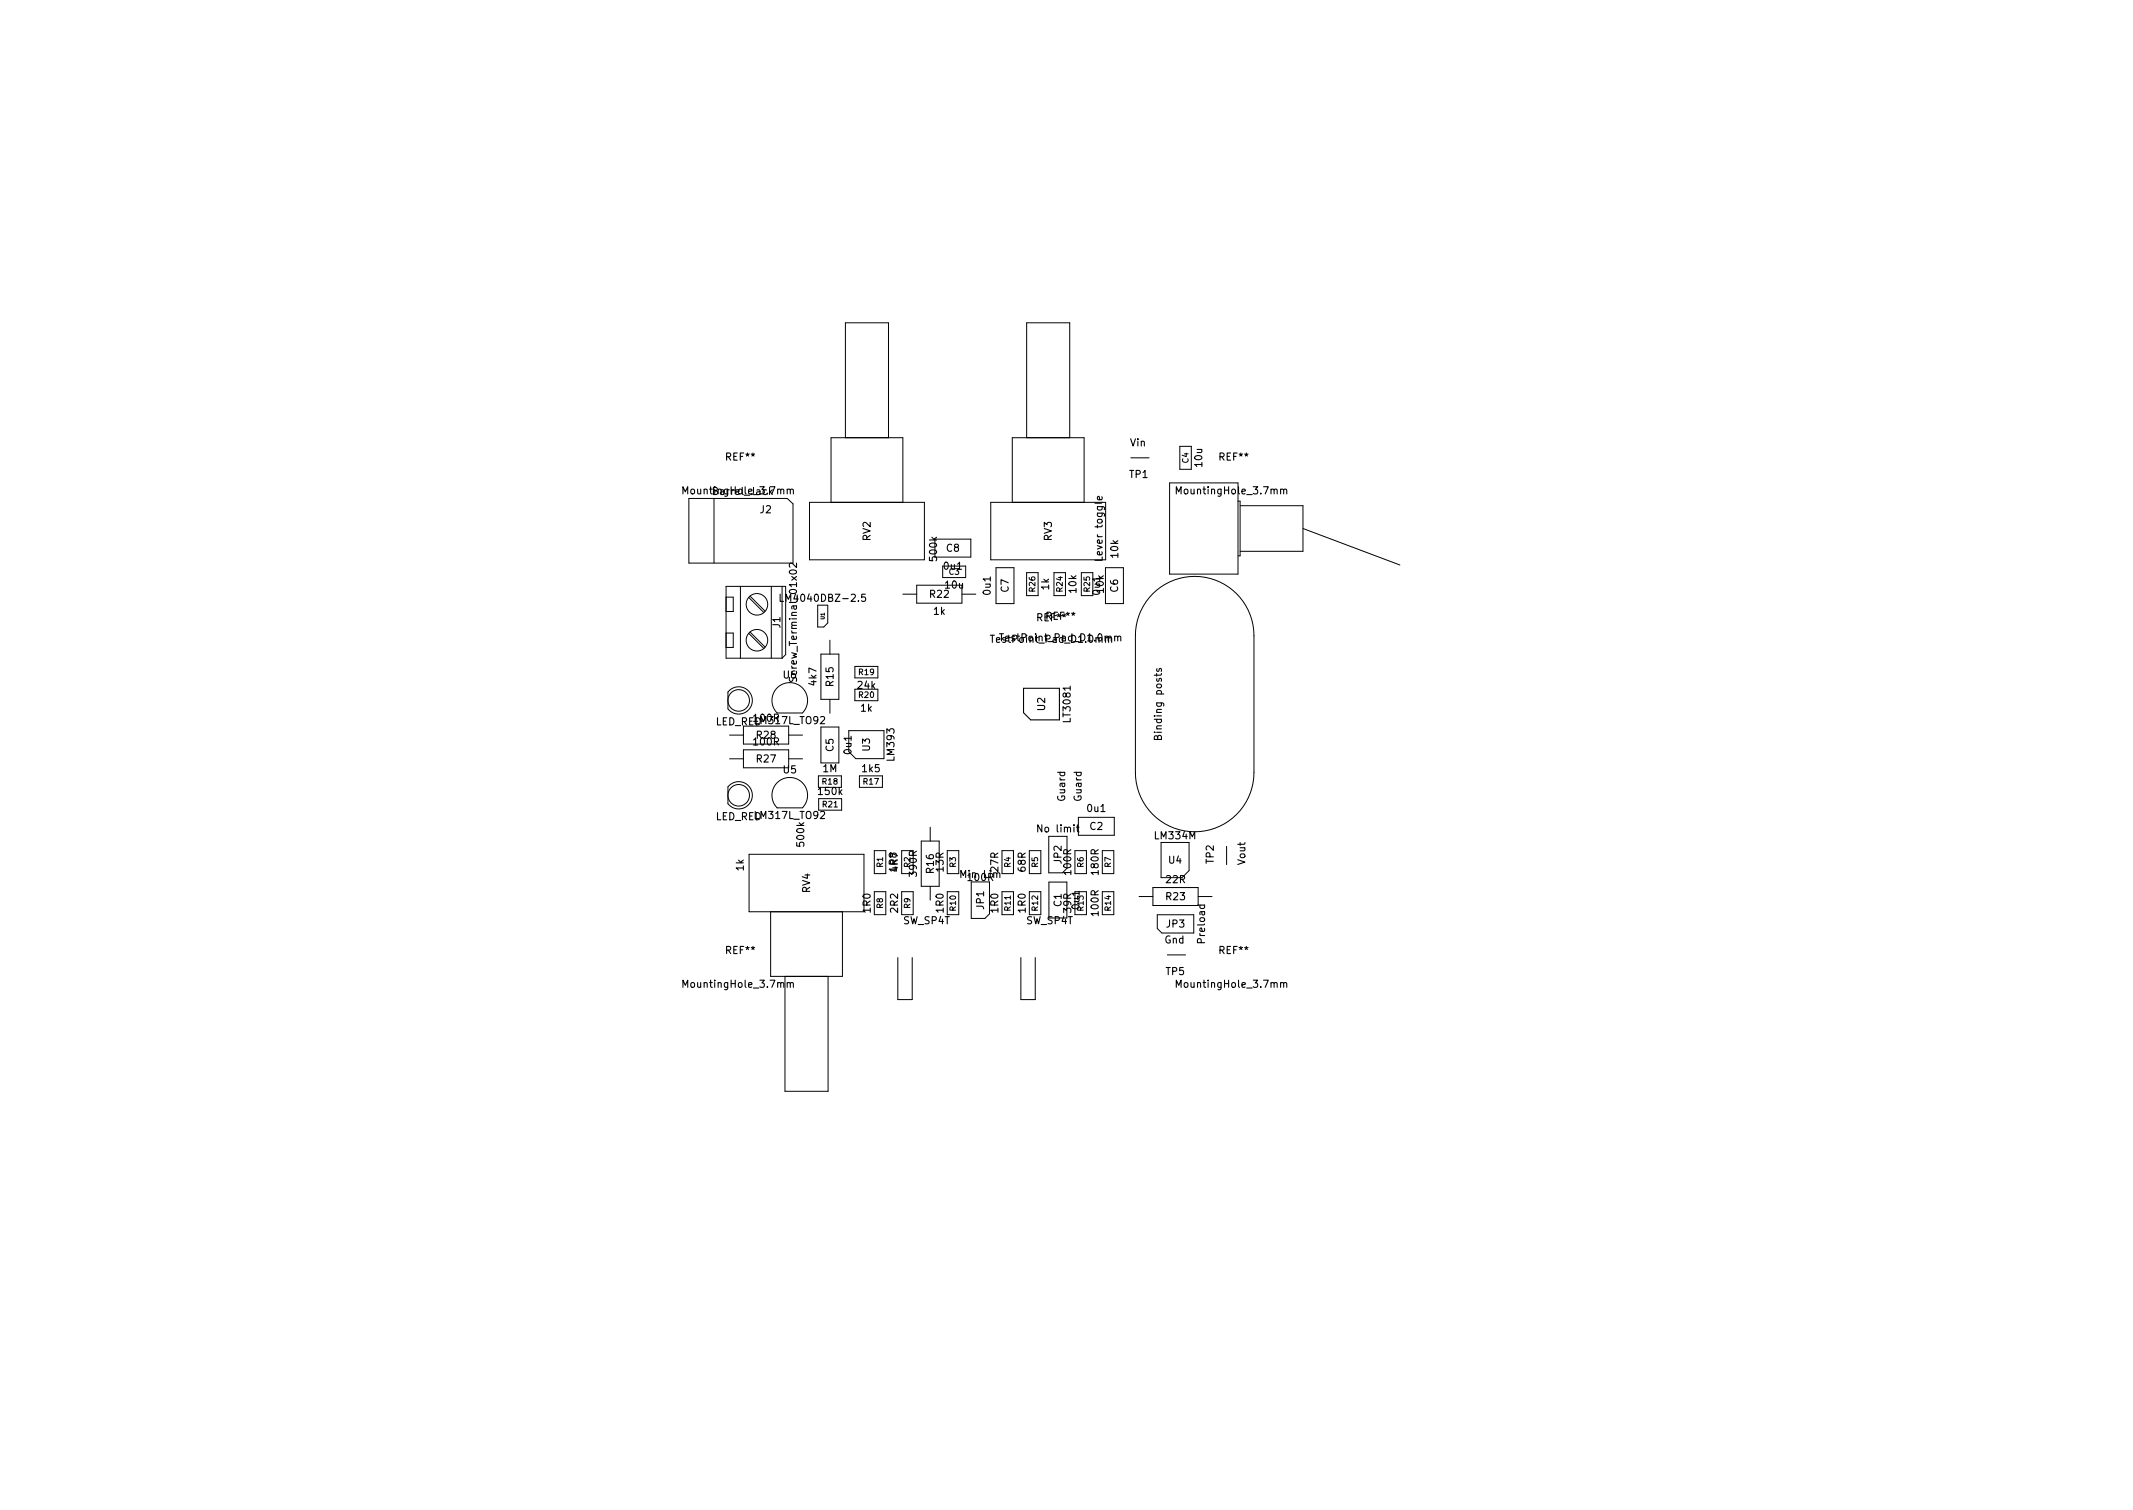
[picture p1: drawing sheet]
<svg xmlns="http://www.w3.org/2000/svg" width="297mm" height="210mm" viewBox="0 0 297 210" stroke-linecap="round" stroke-linejoin="round" font-family="sans-serif">
<defs><g id="words">
<g font-size="1.4">
<text x="101.2" y="64.1">REF**</text>
<text x="157.4" y="62.1">Vin</text>
<text x="167.4" y="64.9" transform="rotate(-90 167.4 64.9)">10u</text>
<text x="169.9" y="64.1">REF**</text>
<text x="95.6" y="68.8">MountingHole_3.7mm</text>
<text x="99.5" y="68.9">Barrel_Jack</text>
<text x="105.9" y="71.5">J2</text>
<text x="157.3" y="66.5">TP1</text>
<text x="164.3" y="68.8">MountingHole_3.7mm</text>
<text x="121.2" y="75.3" transform="rotate(-90 121.2 75.3)">RV2</text>
<text x="130.5" y="78" transform="rotate(-90 130.5 78)">500k</text>
<text x="131.8" y="76.8">C8</text>
<text x="146.5" y="75.3" transform="rotate(-90 146.5 75.3)">RV3</text>
<text x="153.5" y="77.7" transform="rotate(-90 153.5 77.7)">Lever toggle</text>
<text x="155.7" y="77.6" transform="rotate(-90 155.7 77.6)">10k</text>
<text x="109.4" y="83.8">LM4040DBZ-2.5</text>
<text x="129.5" y="83.2">R22</text>
<text x="131.5" y="79.3">0u1</text>
<text x="131.7" y="81.9">10u</text>
<text x="138" y="82.7" transform="rotate(-90 138 82.7)">0u1</text>
<text x="140.5" y="82.4" transform="rotate(-90 140.5 82.4)">C7</text>
<text x="146.1" y="82.1" transform="rotate(-90 146.1 82.1)">1k</text>
<text x="149.9" y="82.5" transform="rotate(-90 149.9 82.5)">10k</text>
<text x="153.2" y="82.7" transform="rotate(-90 153.2 82.7)">0u1</text>
<text x="155.7" y="82.4" transform="rotate(-90 155.7 82.4)">C6</text>
<text x="108.7" y="87.4" transform="rotate(-90 108.7 87.4)">J1</text>
<text x="130" y="85.6">1k</text>
<text x="138.5" y="89.5">TestPoint_Pad_D1.0mm</text>
<text x="144.5" y="86.5">REF**</text>
<text x="109.1" y="94.5">U6</text>
<text x="111" y="94.3" transform="rotate(-90 111 94.3)">Screw_Terminal_01x02</text>
<text x="113.7" y="95.4" transform="rotate(-90 113.7 95.4)">4k7</text>
<text x="116.1" y="95.5" transform="rotate(-90 116.1 95.5)">R15</text>
<text x="119.5" y="95.9">24k</text>
<text x="99.6" y="101">LED_RED</text>
<text x="105" y="100.5">100R</text>
<text x="105.3" y="100.8">LM317L_TO92</text>
<text x="119.9" y="99.1">1k</text>
<text x="145.5" y="98.9" transform="rotate(-90 145.5 98.9)">U2</text>
<text x="149.1" y="100.4" transform="rotate(-90 149.1 100.4)">LT3081</text>
<text x="105" y="103.8">100R</text>
<text x="105.4" y="106.2">R27</text>
<text x="105.4" y="102.9">R28</text>
<text x="109.1" y="107.7">U5</text>
<text x="114.6" y="107.5">1M</text>
<text x="116.1" y="104.6" transform="rotate(-90 116.1 104.6)">C5</text>
<text x="118.6" y="104.9" transform="rotate(-90 118.6 104.9)">0u1</text>
<text x="120.1" y="107.5">1k5</text>
<text x="121.1" y="104.6" transform="rotate(-90 121.1 104.6)">U3</text>
<text x="124.5" y="105.9" transform="rotate(-90 124.5 105.9)">LM393</text>
<text x="161.8" y="102.7" transform="rotate(-90 161.8 102.7)">Binding posts</text>
<text x="114.1" y="110.7">150k</text>
<text x="148.3" y="111.5" transform="rotate(-90 148.3 111.5)">Guard</text>
<text x="150.6" y="111.5" transform="rotate(-90 150.6 111.5)">Guard</text>
<text x="151.5" y="113.1">0u1</text>
<text x="99.6" y="114.2">LED_RED</text>
<text x="105.3" y="114">LM317L_TO92</text>
<text x="112" y="117.7" transform="rotate(-90 112 117.7)">500k</text>
<text x="144.8" y="115.9">No limit</text>
<text x="151.8" y="115.6">C2</text>
<text x="160.9" y="116.9">LM334M</text>
<text x="103.6" y="121.2" transform="rotate(-90 103.6 121.2)">1k</text>
<text x="112.8" y="124.3" transform="rotate(-90 112.8 124.3)">RV4</text>
<text x="124.9" y="121.3" transform="rotate(-90 124.9 121.3)">1R8</text>
<text x="127.7" y="121.9" transform="rotate(-90 127.7 121.9)">390R</text>
<text x="130" y="121.5" transform="rotate(-90 130 121.5)">R16</text>
<text x="131.4" y="121.3" transform="rotate(-90 131.4 121.3)">13R</text>
<text x="134.9" y="122.7">100R</text>
<text x="139" y="121.3" transform="rotate(-90 139 121.3)">27R</text>
<text x="142.8" y="121.3" transform="rotate(-90 142.8 121.3)">68R</text>
<text x="147.8" y="120.2" transform="rotate(-90 147.8 120.2)">JP2</text>
<text x="149.2" y="121.7" transform="rotate(-90 149.2 121.7)">100R</text>
<text x="153" y="121.7" transform="rotate(-90 153 121.7)">180R</text>
<text x="162.4" y="123">22R</text>
<text x="162.4" y="125.3">R23</text>
<text x="162.8" y="120.2">U4</text>
<text x="169" y="120.2" transform="rotate(-90 169 120.2)">TP2</text>
<text x="173.4" y="120.4" transform="rotate(-90 173.4 120.4)">Vout</text>
<text x="121.2" y="127" transform="rotate(-90 121.2 127)">1R0</text>
<text x="125" y="127" transform="rotate(-90 125 127)">2R2</text>
<text x="125.8" y="128.7">SW_SP4T</text>
<text x="131.4" y="127" transform="rotate(-90 131.4 127)">1R0</text>
<text x="137" y="126.6" transform="rotate(-90 137 126.6)">JP1</text>
<text x="139" y="127" transform="rotate(-90 139 127)">1R0</text>
<text x="142.8" y="127" transform="rotate(-90 142.8 127)">1R0</text>
<text x="142.9" y="128.7">SW_SP4T</text>
<text x="147.8" y="126.2" transform="rotate(-90 147.8 126.2)">C1</text>
<text x="149.2" y="127" transform="rotate(-90 149.2 127)">39R</text>
<text x="150.3" y="126.5" transform="rotate(-90 150.3 126.5)">0u1</text>
<text x="153" y="127.4" transform="rotate(-90 153 127.4)">100R</text>
<text x="162.2" y="131.4">Gnd</text>
<text x="162.5" y="129.1">JP3</text>
<text x="167.8" y="131.2" transform="rotate(-90 167.8 131.2)">Preload</text>
<text x="95.6" y="137.5">MountingHole_3.7mm</text>
<text x="101.2" y="132.8">REF**</text>
<text x="162.4" y="135.8">TP5</text>
<text x="164.3" y="137.5">MountingHole_3.7mm</text>
<text x="169.9" y="132.8">REF**</text>
</g>
<g font-size="1.1">
<text x="165.5" y="64.5" transform="rotate(-90 165.5 64.5)">C4</text>
<text x="132.2" y="80">C3</text>
<text x="144.2" y="82.4" transform="rotate(-90 144.2 82.4)">R26</text>
<text x="148" y="82.4" transform="rotate(-90 148 82.4)">R24</text>
<text x="151.8" y="82.4" transform="rotate(-90 151.8 82.4)">R25</text>
<text x="119.6" y="94">R19</text>
<text x="119.6" y="97.2">R20</text>
<text x="114.5" y="109.2">R18</text>
<text x="114.6" y="112.4">R21</text>
<text x="120.3" y="109.2">R17</text>
<text x="123" y="120.8" transform="rotate(-90 123 120.8)">R1</text>
<text x="126.8" y="120.8" transform="rotate(-90 126.8 120.8)">R2</text>
<text x="133.1" y="120.8" transform="rotate(-90 133.1 120.8)">R3</text>
<text x="140.7" y="120.8" transform="rotate(-90 140.7 120.8)">R4</text>
<text x="144.5" y="120.8" transform="rotate(-90 144.5 120.8)">R5</text>
<text x="150.9" y="120.8" transform="rotate(-90 150.9 120.8)">R6</text>
<text x="154.7" y="120.8" transform="rotate(-90 154.7 120.8)">R7</text>
<text x="123" y="126.5" transform="rotate(-90 123 126.5)">R8</text>
<text x="126.8" y="126.5" transform="rotate(-90 126.8 126.5)">R9</text>
<text x="133.1" y="126.8" transform="rotate(-90 133.1 126.8)">R10</text>
<text x="140.7" y="126.8" transform="rotate(-90 140.7 126.8)">R11</text>
<text x="144.5" y="126.8" transform="rotate(-90 144.5 126.8)">R12</text>
<text x="150.9" y="126.8" transform="rotate(-90 150.9 126.8)">R13</text>
<text x="154.7" y="126.8" transform="rotate(-90 154.7 126.8)">R14</text>
</g>
<text font-size=".7" x="114.8" y="86.2" transform="rotate(-90 114.8 86.2)">U1</text>
</g></defs>
<g fill="none" stroke="#000" stroke-width=".14">
<path d="M99.4 69.4v9M109.6 69.4l.8 .8v8.2h-14.5v-9h13.7M112.7 69.9h16v8h-16zM115.7 69.9v-9h10v9M117.7 60.9v-16h6v16M130.2 75.1h5v2.5h-5zM131.3 78.8h3.2v1.6h-3.2zM138 69.9h16v8h-16zM138.7 79h2.5v5h-2.5zM141 69.9v-9h10v9M143 79.7h1.6v3.2h-1.6zM143 60.9v-16h6v16"/>
<path d="M146.8 79.7h1.6v3.2h-1.6zM150.6 79.7h1.6v3.2h-1.6zM153.9 79h2.5v5h-2.5zM157.5 63.7h2.5M162.9 67.2h9.5v12.7h-9.5zM164.3 62.1h1.6v3.2h-1.6zM172.4 69.8h.3v7.6h-.3M172.7 70.4h8.8v6.4h-8.8M181.5 73.6l13.4 5.1M101.1 81.6h8.3v9.5l-.5 .5h-7.8zM101.1 88.1h1v2h-1M101.1 83.1h1v2h-1"/>
<path d="M101.6 96.1a1.9 1.9 0 0 1 2.7 .2 1.9 1.9 0 0 1-.2 2.7 1.9 1.9 0 0 1-2.7-.3v-2.3zM103.1 81.6v10M104.3 88.2l2.1 2.1M104.3 83.2l2.1 2.1M104.5 88l2 2.1M104.5 83l2 2.1M107.4 81.6v10M108.2 99.3h3.5a2.48 2.48 0 0 0 0-3.5 2.48 2.48 0 0 0-3.5 0 2.48 2.48 0 0 0 0 3.5M108.9 81.6v10M113.9 84.3v3h.8l.6-.6v-2.4M114.3 91.1h2.5v6.3h-2.5zM115.6 89.1v2"/>
<path d="M115.6 97.4v1.9M119.1 92.8h3.1v1.6h-3.1zM119.1 96h3.1v1.6h-3.1zM125.7 82.7h2M127.7 81.5h6.3v2.5h-6.3zM134 82.7h1.9M160.5 82.7a8.3 8.3 0 0 1 9-1.8 8.3 8.3 0 0 1 5.1 7.6v19.1a8.3 8.3 0 0 1-8.2 8.2 8.3 8.3 0 0 1-8.3-8.2v-19.1a8.3 8.3 0 0 1 2.4-5.8zM101.6 109.3a1.9 1.9 0 0 1 2.7 .2 1.9 1.9 0 0 1-.2 2.7 1.9 1.9 0 0 1-2.7-.3v-2.3zM101.6 105.7h1.9M101.6 102.4h1.9M103.5 101.1h6.3v2.5h-6.3zM103.5 104.4h6.3v2.5h-6.3z"/>
<path d="M104.3 119h16v8h-16zM108.2 112.5h3.5a2.48 2.48 0 0 0 0-3.5 2.48 2.48 0 0 0-3.5 0 2.48 2.48 0 0 0 0 3.5M109.8 105.7h2M109.8 102.4h2M114 108h3.2v1.6h-3.2zM114 111.2h3.2v1.6h-3.2zM114.3 101.2h2.5v5h-2.5zM118.2 101.7h4.9v3.9h-3.9l-1-.9zM119.7 108h3.2v1.6h-3.2zM121.8 118.4h1.6v3.2h-1.6zM125.6 118.4h1.6v3.2h-1.6zM128.3 117.1h2.5v6.3h-2.5z"/>
<path d="M129.5 115.2v1.9M131.9 118.4h1.6v3.2h-1.6zM139.5 118.4h1.6v3.2h-1.6zM143.3 118.4h1.6v3.2h-1.6zM149.7 118.4h1.6v3.2h-1.6zM150.2 113.8h5v2.5h-5zM153.5 118.4h1.6v3.2h-1.6zM161.7 117.3h3.9v3.9l-1 1h-2.9zM170.8 117.9v2.5M107.3 127v9h10v-9M109.3 136v16h6v-16M121.8 124.2h1.6v3.2h-1.6z"/>
<path d="M125 133.3v5.9h2v-5.9M125.6 127.4v-3.2h1.6v3.2M129.5 123.4v1.9M131.9 124.2h1.6v3.2h-1.6zM135.3 122.8h2.5v4.4l-.6 .7h-1.9zM139.5 124.2h1.6v3.2h-1.6zM142.2 133.3v5.9h2v-5.9M143.3 127.4v-3.2h1.6v3.2M146.1 122.8h2.5v5h-2.5zM148.6 120.9v-4.4h-2.6v5h2M149.7 124.2h1.6v3.2h-1.6zM153.5 124.2h1.6v3.2h-1.6z"/>
<path d="M158.6 124.8h2M160.6 123.6h6.3v2.5h-6.3zM161.2 127.4h5v2.5h-4.4l-.6-.6zM162.6 133h2.5M166.9 124.8h1.9"/>
<circle cx="102.9" cy="97.5" r="1.5"/>
<circle cx="105.4" cy="84.1" r="1.5"/>
<circle cx="105.4" cy="89.1" r="1.5"/>
<circle cx="102.9" cy="110.7" r="1.5"/>
</g>
<g fill="none" stroke="#000" stroke-width=".15">
<path d="M95.1 68.8v-1l.3 .7 .4-.7v1M110.1 68.3l.1-.2 .2 .1 .1 .6M110.9 78.4v.6l-.7-.6-.3 .2 .1 .4M163.8 68.8v-1l.3 .7 .4-.7v1M178.8 68.3l.1-.2 .2 .1 .1 .6M108.6 82.7v1h.5M120.5 82.7h-.5v.5l.1-.1 .4 .1v.1v.3l-.1 .1-.4-.1M137.9 88.4h.6M142.5 95.8h5v4.4h-4l-1-1zM148.5 85.4l.2 .1 .2-.1M148.6 85.7l.1-.2 .1 .2M149.2 85.4l.3 .1 .2-.1"/>
<path d="M149.3 85.7l.2-.2 .1 .2M149.5 85.2v.3M154.4 88.9l.1-.1h.3v.6M155.2 88.7l.2-.1h.2l.1 .6M155.2 88.6v.6M155.7 88.7l.1-.1h.2l.1 .6M95.1 137.5v-1l.3 .7 .4-.7v1M110.1 137l.1-.2 .2 .1 .1 .6M133.8 122.2v-1l.3 .7 .4-.7v1M138.4 121.6l.1-.1 .3 .1v.6M138.8 121.7l.2-.2 .2 .1v.6M163.8 137.5v-1l.3 .7 .4-.7v1"/>
<path d="M178.8 137l.1-.2 .2 .1 .1 .6"/>
</g>
<use href="#words"/>
</svg>
